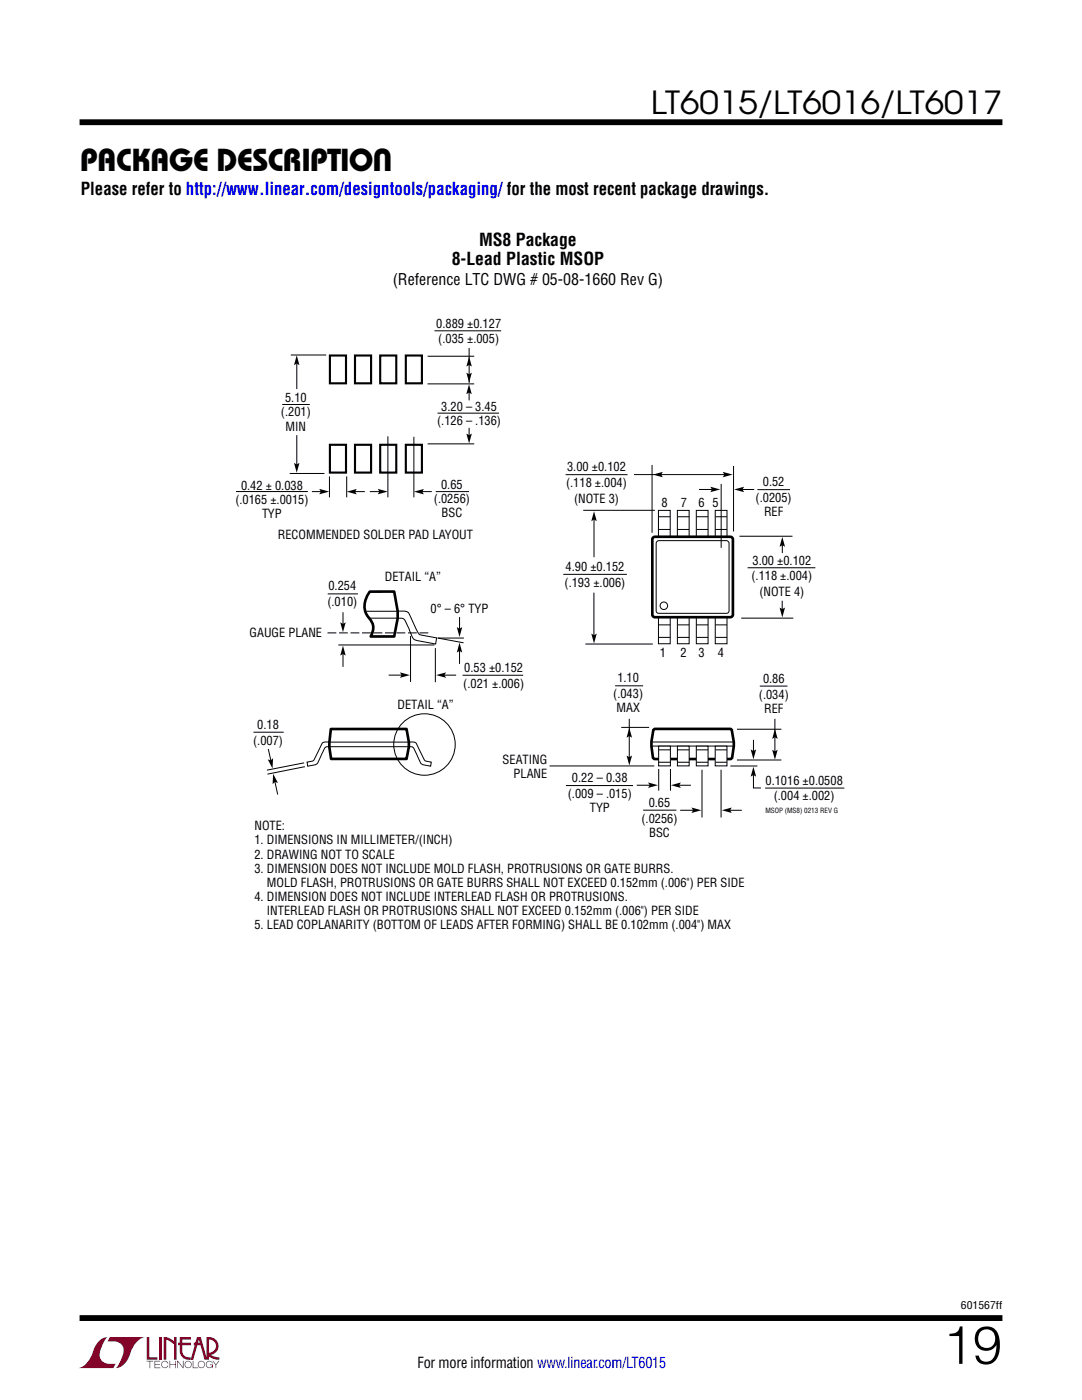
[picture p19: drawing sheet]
<svg xmlns="http://www.w3.org/2000/svg" width="216mm" height="279mm" viewBox="0 0 216 279" stroke-linecap="round" stroke-linejoin="round" font-family="sans-serif">
<defs><g id="words">
<text font-size="10.6" x="188.2" y="272.2">19</text>
<g font-size="6.3">
<text x="129.8" y="22.8">LT6015/LT6016/LT6017</text>
<text x="16" y="34.1">Package Description</text>
</g>
<g font-size="3.5">
<text x="16.2" y="38.8">Please refer to http://www.linear.com/designtools/packaging/ for the most recent package drawings.</text>
<text x="90.1" y="52.9">8-Lead Plastic MSOP</text>
<text x="95.6" y="49">MS8 Package</text>
</g>
<text font-size="3.2" x="78.4" y="56.8">(Reference LTC DWG # 05-08-1660 Rev G)</text>
<text font-size="3" x="83.3" y="273.1">For more information www.linear.com/LT6015</text>
<g font-size="2.5">
<text x="87" y="65.5">0.889 ±0.127</text>
<text x="87.5" y="68.4">(.035 ±.005)</text>
<text x="56.1" y="83.1">(.201)</text>
<text x="56.9" y="80.3">5.10</text>
<text x="88" y="82">3.20 – 3.45</text>
<text x="57" y="85.9">MIN</text>
<text x="87.2" y="84.8">(.126 – .136)</text>
<text x="113.2" y="94">3.00 ±0.102</text>
<text x="47" y="100.5">(.0165 ±.0015)</text>
<text x="48.1" y="97.7">0.42 ± 0.038</text>
<text x="86.6" y="100.4">(.0256)</text>
<text x="88" y="97.6">0.65</text>
<text x="113" y="97.1">(.118 ±.004)</text>
<text x="114.5" y="100.3">(NOTE 3)</text>
<text x="132" y="101.2">8</text>
<text x="135.8" y="101.2">7</text>
<text x="139.4" y="101.2">6</text>
<text x="142.2" y="101.2">5</text>
<text x="150.8" y="100.2">(.0205)</text>
<text x="152.2" y="97">0.52</text>
<text x="52.3" y="103.3">TYP</text>
<text x="55.4" y="107.6">RECOMMENDED SOLDER PAD LAYOUT</text>
<text x="88.1" y="103.3">BSC</text>
<text x="152.5" y="103">REF</text>
<text x="112.9" y="114">4.90 ±0.152</text>
<text x="150.1" y="112.7">3.00 ±0.102</text>
<text x="65.5" y="117.8">0.254</text>
<text x="76.8" y="116">DETAIL “A”</text>
<text x="112.7" y="117.2">(.193 ±.006)</text>
<text x="149.9" y="115.8">(.118 ±.004)</text>
<text x="151.5" y="119">(NOTE 4)</text>
<text x="65.3" y="121">(.010)</text>
<text x="85.9" y="122.3">0° – 6° TYP</text>
<text x="49.8" y="127.2">GAUGE PLANE</text>
<text x="131.7" y="131.1">1</text>
<text x="135.8" y="131.1">2</text>
<text x="139.4" y="131.2">3</text>
<text x="143.2" y="131.1">4</text>
<text x="92.4" y="137.3">(.021 ±.006)</text>
<text x="92.6" y="134.1">0.53 ±0.152</text>
<text x="123.2" y="136.2">1.10</text>
<text x="152.3" y="136.2">0.86</text>
<text x="79.3" y="141.4">DETAIL “A”</text>
<text x="122.4" y="139.3">(.043)</text>
<text x="123" y="142.2">MAX</text>
<text x="151.4" y="139.4">(.034)</text>
<text x="152.5" y="142.2">REF</text>
<text x="50.5" y="148.6">(.007)</text>
<text x="51.3" y="145.4">0.18</text>
<text x="100.3" y="152.4">SEATING</text>
<text x="102.5" y="155.2">PLANE</text>
<text x="113.3" y="159.3">(.009 – .015)</text>
<text x="114.1" y="156.1">0.22 – 0.38</text>
<text x="129.4" y="161.1">0.65</text>
<text x="152.7" y="156.6">0.1016 ±0.0508</text>
<text x="154.4" y="159.8">(.004 ±.002)</text>
<text x="50.8" y="165.7">NOTE:</text>
<text x="117.7" y="162.1">TYP</text>
<text x="128" y="164.3">(.0256)</text>
<text x="129.5" y="167.1">BSC</text>
<text x="50.8" y="168.5">1. DIMENSIONS IN MILLIMETER/(INCH)</text>
<text x="50.8" y="171.3">2. DRAWING NOT TO SCALE</text>
<text x="50.8" y="174.2">3. DIMENSION DOES NOT INCLUDE MOLD FLASH, PROTRUSIONS OR GATE BURRS.</text>
<text x="50.8" y="179.8">4. DIMENSION DOES NOT INCLUDE INTERLEAD FLASH OR PROTRUSIONS.</text>
<text x="53.2" y="177">MOLD FLASH, PROTRUSIONS OR GATE BURRS SHALL NOT EXCEED 0.152mm (.006&quot;) PER SIDE</text>
<text x="50.8" y="185.4">5. LEAD COPLANARITY (BOTTOM OF LEADS AFTER FORMING) SHALL BE 0.102mm (.004&quot;) MAX</text>
<text x="53.2" y="182.6">INTERLEAD FLASH OR PROTRUSIONS SHALL NOT EXCEED 0.152mm (.006&quot;) PER SIDE</text>
</g>
<text font-size="2.1" x="191.7" y="261.2">601567ff</text>
<text font-size="1.4" x="152.7" y="162.3">MSOP (MS8) 0213 REV G</text>
</g></defs>
<g fill="#910028">
<path d="M29.3 266.8h.5v4.1h1.6v.5h-2.1z"/>
<path d="M20 267.4l1-.5h.5h-.1a6.2 6.2 0 0 0-1.5 4 2.58 2.58 0 0 0 3.2 1.3l-.5 .8h-7a4.9 4.9 0 0 0 3.1-3.8l.4-.7z"/>
<path d="M21.9 266.9h7a4.9 4.9 0 0 0-3.1 3.7 3.2 3.2 0 0 1-2.7 2.4h.1a6.2 6.2 0 0 0 1.4-4.1 2.58 2.58 0 0 0-3.1-1.2z"/>
<path d="M31.8 266.8h.5v4.6h-.5z"/>
<path d="M32.7 266.8l1 .2 1 .7v-.9h.5v4.6h-.5v-3.1l-1.5-.9v4h-.5z"/>
<path d="M29.3 271.6h1.3v.1h-.6v1.3h-.2v-1.3h-.5z"/>
<path d="M30.8 271.6h1.2v.1h-1v.5h.9v.2h-.9v.5h1v.1h-1.2z"/>
<path d="M33.8 271.6h.2v.6h1v-.6h.1v1.4h-.1v-.6h-1v.6h-.2z"/>
<path d="M35.4 271.6h.1l1 1.2v-1.2h.1v1.4l-1.1-1.2v1.2h-.1z"/>
<path d="M38.5 271.6h.1v1.3h.9v.1h-1z"/>
<path d="M42.4 271.6h.1l.6 .7 .5-.7h.2l-.7 .8v.6h-.1v-.6z"/>
<path d="M35.9 266.8h2.2v.5h-1.7v.7h1.7v.5h-1.7v1.1a1.32 1.32 0 0 0 1.6 1.3v.5l1.3-4.6h.8l1.1 4.1v-4.1a1.84 1.84 0 0 1 2.3 1.4 1.84 1.84 0 0 1-1.4 2.2l.7 .4 1 .1v.5l-1.2-.2-1.1-.6v-.6a1.34 1.34 0 0 0 1.6-1.2 1.34 1.34 0 0 0-1.4-1.5v4.1h-.9l-.8-2.9h-1.3v-.5h1.2l-.2-.7-1.1 4.1a2.06 2.06 0 0 1-2.7-1.3v-1.6h-.4v-.5h.4z"/>
<path d="M37 271.8a.72 .72 0 0 1 1.2 .1 .72 .72 0 0 1-.4 1.1 .72 .72 0 0 1-1-.7h.2a.59 .59 0 0 0 .8 .5 .59 .59 0 0 0 .2-.9 .59 .59 0 0 0-1 .2v.2h-.2z"/>
<path d="M39.7 271.8a.72 .72 0 0 1 1.1 .1 .72 .72 0 0 1-.4 1.1 .72 .72 0 0 1-.9-.7h.1a.59 .59 0 0 0 .8 .5 .59 .59 0 0 0 .2-.9 .59 .59 0 0 0-1 .2v.2h-.1z"/>
<path d="M41.3 271.8a.72 .72 0 0 1 1.2 .2h-.2a.59 .59 0 0 0-.9-.1 .59 .59 0 0 0 .1 .9 .59 .59 0 0 0 .9-.4h-.5v-.1h.6v.7h-.1v-.3a.73 .73 0 0 1-1.1 .2 .73 .73 0 0 1 0-1.1z"/>
<path d="M32.4 271.8a.71 .71 0 0 1 1.2 .3h-.1a.59 .59 0 0 0-.9-.3 .59 .59 0 0 0-.1 1 .59 .59 0 0 0 .9-.3h.2a.73 .73 0 0 1-1.1 .4 .73 .73 0 0 1-.1-1.1z"/>
</g>
<path d="M15.9 24.4h184.1M15.9 263h184.1" fill="none" stroke="#000" stroke-width="1.2" stroke-linecap="butt"/>
<path d="M92.3 134.8h12.1" fill="none" stroke="#000" stroke-width=".2"/>
<path d="M66 145.5h15.1l.5 2.6v1l-.5 2.4h-15l-.4-2.4z" fill="#fff"/>
<path d="M66 145.5h15.1l.5 2.6v1l-.5 2.4h-15l-.4-2.4z" fill="none" stroke="#000" stroke-width=".53"/>
<path d="M65.4 118.5h6M81.9 126.9v9.2M86.9 129.3v6.8M50.6 146.1h6M65.7 148.1h15.9a1.65 1.65 0 0 1 1.5 .2l1.4 3a.96 .96 0 0 0 1.1 .7l.5 .1-.2 .8-1.1-.2a1.04 1.04 0 0 1-1.1-.9l-1-2.3a.85 .85 0 0 0-1.1-.5h-16" fill="none" stroke="#000" stroke-width=".2"/>
<path d="M73.8 118.1h4.9l.6 3.9v1.4l-.6 3.6h-4.7a3.1 3.1 0 0 0-.7-4.1 4.3 4.3 0 0 1 .5-4.8z" fill="#fff"/>
<path d="M73.8 118.1h4.9l.6 3.9v1.4l-.6 3.6h-4.7a3.1 3.1 0 0 0-.7-4.1 4.3 4.3 0 0 1 .5-4.8zM130.4 145.7l.3-.2h15l.3 .1a8.8 8.8 0 0 1-.1 5.8l-15.2 .1-.4-.2a10.4 10.4 0 0 1 .1-5.6z" fill="none" stroke="#000" stroke-width=".53"/>
<g fill="none" stroke="#000" stroke-width=".2">
<path d="M67.5 128.7h19.2M68.4 130.4v2.7M68.4 122.2v2.4M73 122h6.3M77.6 134.7h2.7M79.3 122h1.5a1.25 1.25 0 0 1 1.1 1.1l1.3 2.8a1.23 1.23 0 0 0 1.4 .9l2.5 .5-.2 1.2-2.8-.5a2.07 2.07 0 0 1-1.8-.9l-1.1-2.5a1.4 1.4 0 0 0-1.9-1.2h-5.6M87.3 127.3h5.3M87.4 127.3l5.1 1M88.6 134.7h2.4M91.7 129.8v2.7M91.7 123.1v2.5M122.7 136.9h5.6"/>
<path d="M151.6 136.9h5.5M53.5 149.5l.6 2.4M54.8 155.9l.6 2.7M60.7 152.2l-7.4 1.5M60.8 153l-7.4 1.5M65.7 148.1a1.65 1.65 0 0 0-1.4 .2l-1.4 3a.96 .96 0 0 1-1.1 .7l-.5 .1 .1 .8 1.2-.2a1.04 1.04 0 0 0 1-.9l1.1-2.3a.85 .85 0 0 1 1.1-.5h-.1M109.7 152.9h20.9M112.9 156.8h13.4M124 145.2h5.5M125.6 143.5v7.8M127.1 156.7h2.7M130 148.1h16.4"/>
<path d="M130 148.9h16.4M131.4 153.5v4.3M133.8 153.5v4.3M135.4 156.7h2.5M140.1 153.6v9.5M143.9 153.6v9.5M145.7 152.9h5.4M147.1 151.7h8.8M150.3 154.5v2.8h1.5M150.3 147.6v2.4M152.7 157.3h15.8M154.6 143.5v6.6"/>
<path d="M128.3 161.7h6.7M135.7 161.7h2.7M145.6 161.7h2.4"/>
</g>
<g fill="#000">
<path d="M67.9 124.2l.5 .3 .6-.3-.6 2zM68.4 128.9l.6 1.9-.6-.3-.5 .3zM79.8 134.2l2 .5-2 .6 .3-.6zM87 134.7l2-.5-.3 .5 .3 .6zM91.1 125.2l.6 .3 .5-.3-.5 1.9zM91.7 128.3l.5 1.9-.5-.3-.6 .3zM53.4 151.6l.6 .1 .5-.4-.1 2.1zM54.5 154.4l1 1.8-.6-.2-.5 .5zM125 150.8l.6 .3 .5-.3-.5 2zM125.6 145.2l.5 2-.5-.3-.6 .3zM129.3 156.2l2 .5-2 .5 .3-.5zM133.9 156.7l2-.5-.4 .5 .4 .5z"/>
<path d="M149.8 149.6l.5 .3 .6-.3-.6 1.9zM150.3 153l.6 2-.6-.3-.5 .3zM154.1 149.6l.5 .4 .6-.4-.6 2zM154.6 145.5l.6 2-.6-.4-.5 .4zM138 161.2l2 .5-2 .5 .3-.5zM144 161.7l2-.5-.3 .5 .3 .5z"/>
</g>
<path d="M85.5 126.3h-20.5" fill="none" stroke="#000" stroke-width=".2" stroke-dasharray="1.8 .5" stroke-linecap="butt"/>
<path d="M131.4 148.9h2.4v4h-2.4z" fill="#fff"/>
<path d="M131.4 148.9h2.4v4h-2.4zM131.5 149.6h2.3M131.5 152.1h2.3" fill="none" stroke="#000" stroke-width=".2"/>
<path d="M135.2 148.9h2.3v4h-2.3z" fill="#fff"/>
<path d="M135.2 148.9h2.3v4h-2.3zM135.2 149.6h2.3M135.2 152.1h2.3" fill="none" stroke="#000" stroke-width=".2"/>
<path d="M138.9 148.9h2.4v4h-2.4z" fill="#fff"/>
<path d="M138.9 148.9h2.4v4h-2.4zM139 149.6h2.3M139 152.1h2.3" fill="none" stroke="#000" stroke-width=".2"/>
<path d="M142.7 148.9h2.4v4h-2.4z" fill="#fff"/>
<g fill="none" stroke="#000" stroke-width=".2">
<path d="M58 70.8h7.1M59.2 72.5v5.1M85.3 76.6h9.3M85.3 71.1h9.3M86.7 66h13.3M93.6 78.1v1.8M93.6 69.4v7M47.1 98.1h14.3M56.3 80.7h5.5M57.8 94.5h6.9M59.2 86.8v6.1M62.2 98.1h2.2"/>
<path d="M65.7 95.1v4.2M69.2 95.1v4.2M70.7 98.1h2.1M73.8 98.1h2.1M77.4 87.1v12.2M82.6 87.2v12.1M84 98.1h2.2M85.3 88.6h9.3M86.9 98.1h6.7M87.3 82.5h12.3M93.6 85.4v1.5M112.9 94.7h12.3"/>
<path d="M126.5 94.7h18.3M130.1 92.8v13.5M139.5 97.7h2.7M143.9 96.6v12.7M146.4 93v13.1M148 97.7h2.5M151.1 97.7h6.5M112.4 114.6h12.7M116.4 101.8h14.3M118.5 118.3v9M118.5 103.4v7.8M131 108.2l.5-.3 13.7 .1 .3 .4-.1 13.8-.4 .2-13.8-.1-.3-.4z"/>
<path d="M131.4 101.9h2.3v5.2h-2.3zM131.4 105.7h2.3M131.4 103.1h2.3M135.2 101.9h2.3v5.2h-2.3zM135.2 105.7h2.3M135.2 103.1h2.3M138.9 101.9h2.4v5.2h-2.4zM139 105.7h2.3M139 103.1h2.3M142.7 101.9h2.4v5.2h-2.4zM142.7 105.7h2.4M142.7 103.1h2.4"/>
<path d="M147.6 107h10.5M149.2 113.3h13.5M156.1 119.9v2.2M156.1 107.9v2.5M116.8 128.5h13.5M131.4 123.2h2.3v5.3h-2.3zM131.4 124.7h2.3M131.4 127.2h2.3M135.2 123.2h2.3v5.3h-2.3zM135.2 124.7h2.3M135.2 127.2h2.3M138.9 123.2h2.4v5.3h-2.4z"/>
<path d="M139 124.7h2.3M139 127.2h2.3M142.7 123.2h2.4v5.3h-2.4zM142.7 124.7h2.4M142.7 127.2h2.4M147.9 123.4h10.4M142.7 148.9h2.4v4h-2.4zM142.8 149.6h2.3M142.8 152.1h2.3M147.1 145.5h8.8"/>
<circle cx="132.5" cy="120.9" r=".75"/>
<circle cx="84.7" cy="148.6" r="6.1"/>
</g>
<g fill="#000">
<path d="M59.2 70.9l.6 2-.6-.3-.5 .3zM93.6 76.7l.5 2-.5-.4-.6 .4zM93.6 71.2l.5 1.9-.5-.3-.5 .3zM93.1 74.4l.5 .3 .5-.3-.5 2zM58.7 92.4l.5 .3 .6-.3-.6 2zM63.7 97.6l2 .5-2 .6 .3-.6zM69.2 98.1l2-.5-.3 .5 .3 .6zM75.4 97.6l2 .5-2 .6 .3-.6zM82.6 98.1l2-.5-.3 .5 .3 .6zM93.1 86.5l.5 .4 .5-.4-.5 2zM130.3 94.7l2-.5-.4 .5 .4 .6zM141.7 97.1l2 .6-2 .5 .4-.5z"/>
<path d="M144.2 94.2l2 .5-2 .6 .3-.6zM146.5 97.7l2-.6-.3 .6 .3 .5zM118.5 102l.6 2-.6-.3-.5 .3zM156.1 107.1l.5 2-.5-.3-.5 .3zM118 126.5l.5 .3 .6-.3-.6 1.9zM155.6 121.2l.5 .4 .5-.4-.5 2z"/>
</g>
<path d="M130.2 107.4l.5-.3 15.3 .1 .2 .5v15.2l-.5 .3-15.3-.1-.2-.5z" fill="none" stroke="#000" stroke-width=".53"/>
<path d="M65.8 71h3.2v5.5h-3.2zM70.8 71h3.2v5.5h-3.2zM75.9 71h3.2v5.5h-3.2zM81 71h3.2v5.5h-3.2zM65.8 88.8h3.2v5.5h-3.2zM70.8 88.8h3.2v5.5h-3.2zM75.9 88.8h3.2v5.5h-3.2zM81 88.8h3.2v5.5h-3.2z" fill="none" stroke="#000" stroke-width=".42"/>
<use href="#words"/>
</svg>
